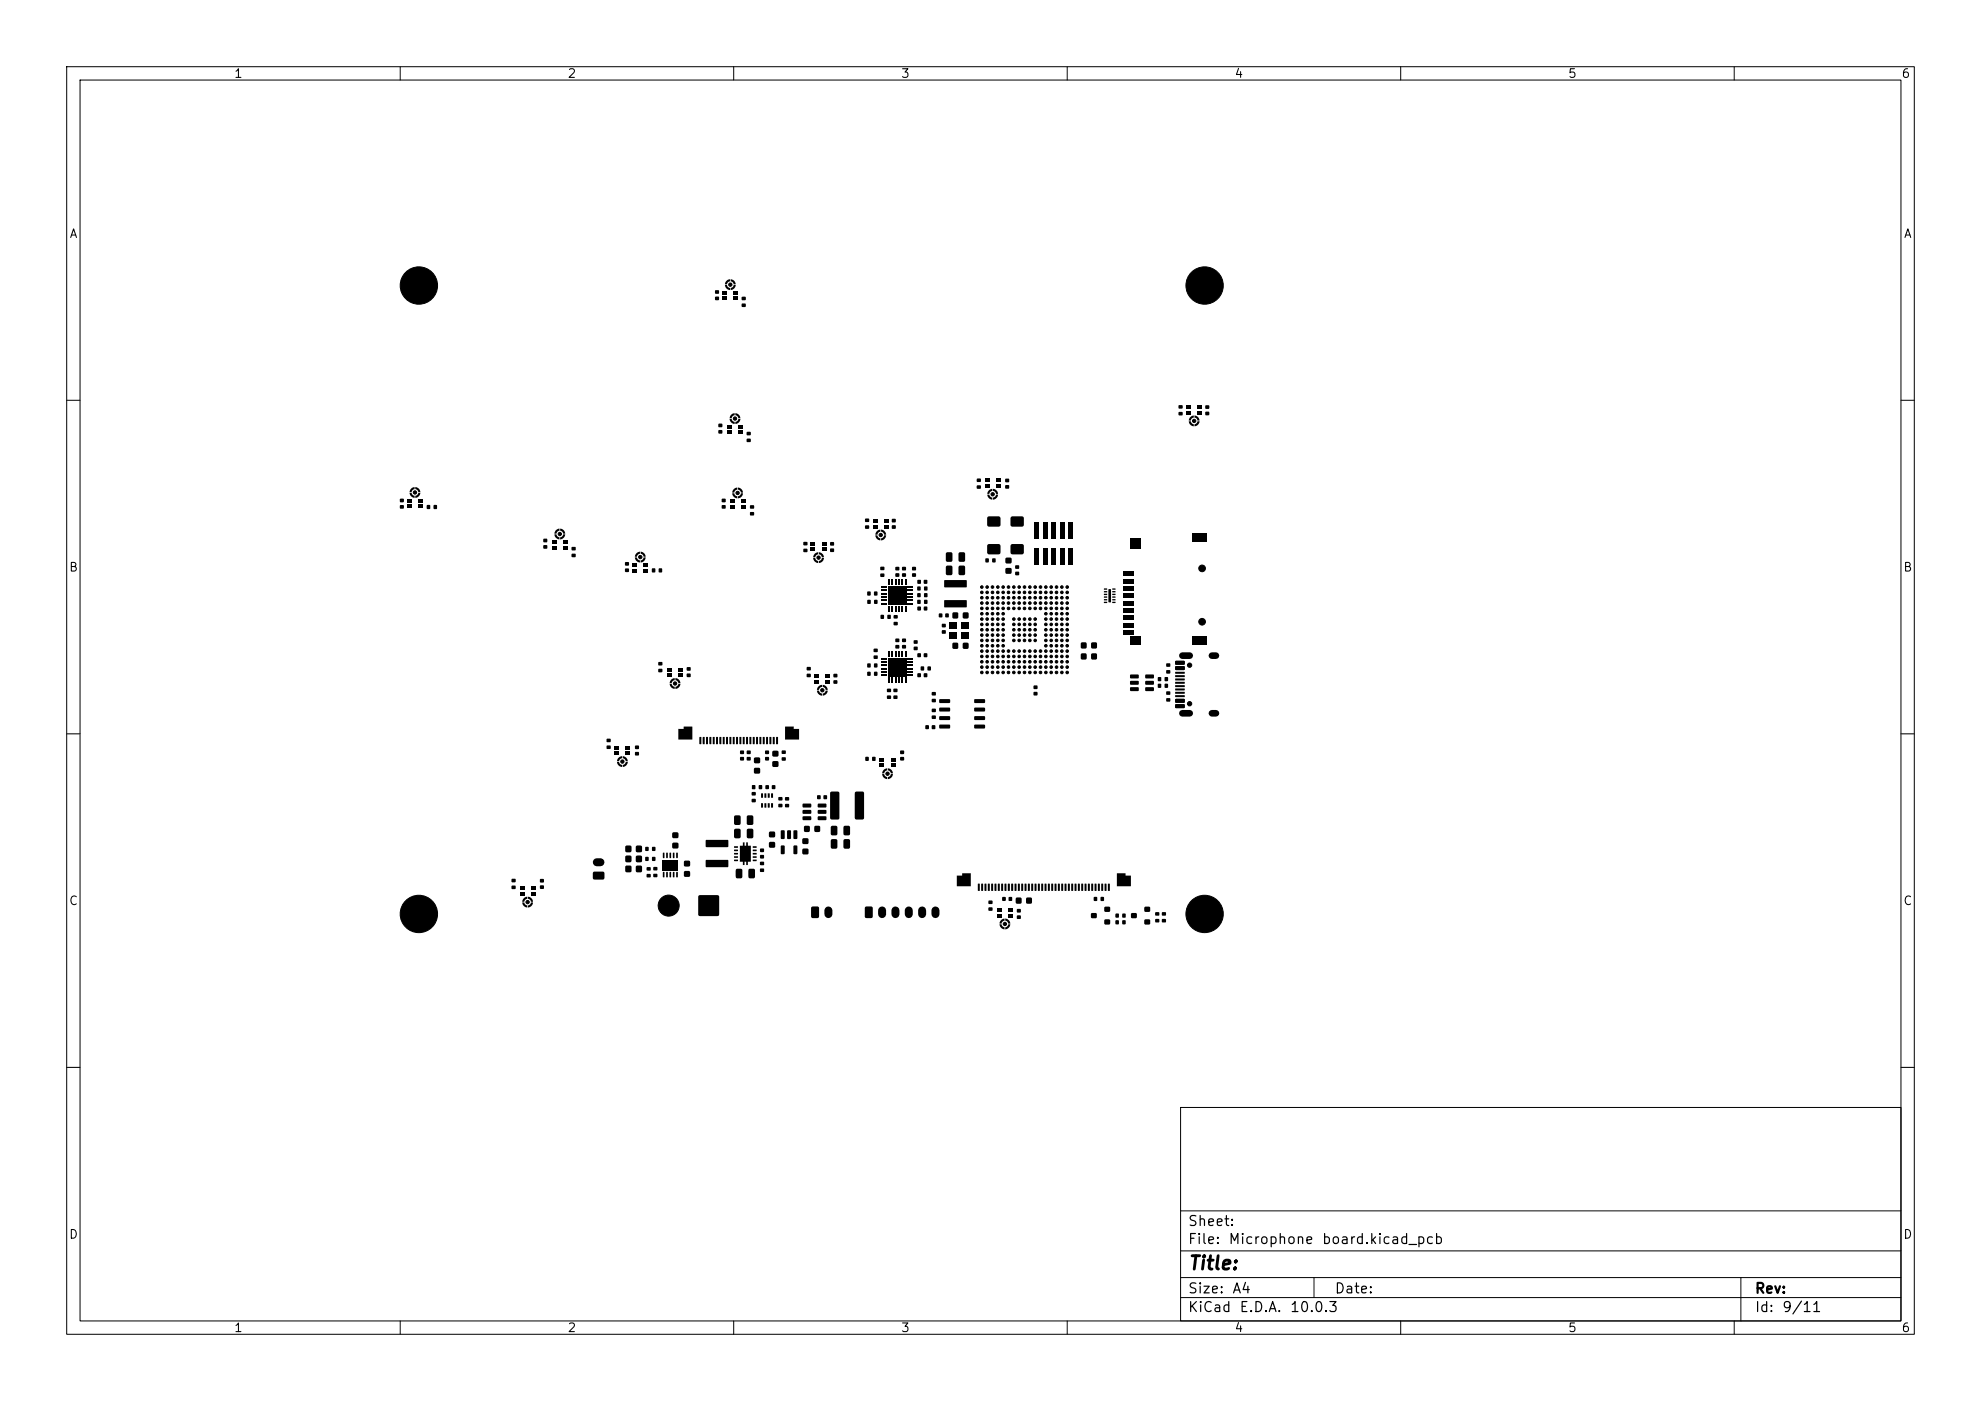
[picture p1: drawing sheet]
<svg xmlns="http://www.w3.org/2000/svg" width="297mm" height="210mm" viewBox="0 0 297 210" stroke-linecap="round" stroke-linejoin="round" font-family="sans-serif">
<defs><g id="words">
<text font-size="2" x="178" y="190.8">Title:</text>
<g font-size="1.5">
<text x="178" y="184.2">Sheet:</text>
<text x="178" y="186.9">File:</text>
<text x="184.1" y="186.9">Microphone</text>
<text x="198.1" y="186.9">board.kicad_pcb</text>
<text x="178" y="197.1">KiCad</text>
<text x="178" y="194.3">Size:</text>
<text x="184.7" y="194.3">A4</text>
<text x="185.7" y="197.1">E.D.A.</text>
<text x="193.3" y="197.1">10.0.3</text>
<text x="200" y="194.3">Date:</text>
<text x="263" y="194.3">Rev:</text>
<text x="263" y="197.1">Id:</text>
<text x="267.1" y="197.1">9/11</text>
</g>
<g font-size="1.3">
<text x="35" y="12">1</text>
<text x="85" y="12">2</text>
<text x="135" y="12">3</text>
<text x="185" y="12">4</text>
<text x="235" y="12">5</text>
<text x="285" y="12">6</text>
<text x="10.3" y="36">A</text>
<text x="285.4" y="36">A</text>
<text x="10.3" y="86">B</text>
<text x="285.3" y="86">B</text>
<text x="10.3" y="136">C</text>
<text x="285.3" y="136">C</text>
<text x="10.3" y="186">D</text>
<text x="285.3" y="186">D</text>
<text x="35" y="200">1</text>
<text x="85" y="200">2</text>
<text x="135" y="200">3</text>
<text x="185" y="200">4</text>
<text x="235" y="200">5</text>
<text x="285" y="200">6</text>
</g>
</g></defs>
<g fill="none" stroke="#000" stroke-width=".15">
<path d="M10 10h277v190h-277zM12 12h273v186h-273zM60 10v2M110 10v2M160 10v2M210 10v2M260 10v2M10 60h2M285 60h2M10 110h2M285 110h2M10 160h2"/>
<path d="M177 166h108v32h-108zM285 160h2M60 198v2M110 198v2M160 198v2M177 194.5h108M177 191.5h108M177 187.5h108M177 181.5h108M197 191.5v3M210 198v2M260 198v2"/>
<path d="M261 191.5v6.5"/>
</g>
<g fill="#000">
<path d="M107.2 44.5h.6v.5h-.6zM107.2 43.5h.6v.5h-.6zM108.3 43.7h.7v.5h-.7zM108.3 44.5h.7v.5h-.7zM108.9 42.1l.5-.2v.3l-.2 .1-.2 .3h-.3zM108.7 42.7h.3l.2 .3 .2 .2v.3a.81 .81 0 0 1-.7-.8zM109.5 41.9a.81 .81 0 0 1 .8 .7h-.3l-.2-.3-.3-.1zM110 44.5h.7v.5h-.7zM110 43.7h.7v.5h-.7zM109.5 43.2l.3-.2 .2-.3h.3a.81 .81 0 0 1-.8 .8zM111.2 44.5h.6v.5h-.6zM111.2 45.5h.6v.5h-.6z"/>
<path d="M60 75.7h.5v.5h-.5zM60 74.8h.5v.5h-.5zM61 74.8h.7v.5h-.7zM61 75.6h.7v.6h-.7zM61.6 73.2l.6-.2v.3l-.3 .1-.2 .4h-.3zM61.4 73.9h.3l.1 .3 .4 .1v.3a.81 .81 0 0 1-.8-.7zM62.3 73a.81 .81 0 0 1 .7 .8h-.3l-.2-.4-.2-.1zM62.7 75.6h.7v.6h-.7zM62.7 74.8h.7v.5h-.7zM62.3 74.3l.3-.1 .1-.3h.3a.81 .81 0 0 1-.7 .7zM64 75.7h.5v.6h-.5zM65 75.7h.5v.6h-.5z"/>
<path d="M83.4 79.5l.5-.3v.3l-.3 .2-.2 .3h-.3zM84 79.2a.81 .81 0 0 1 .7 .8h-.3l-.1-.3-.3-.2zM107.7 64.5h.6v.5h-.6zM107.7 63.5h.6v.5h-.6zM108.2 75.7h.6v.5h-.6zM108.2 74.8h.6v.5h-.6zM109 63.7h.7v.6h-.7zM109 64.6h.7v.5h-.7zM109.4 74.9h.7v.5h-.7zM109.4 75.7h.7v.5h-.7zM109.6 62.2l.5-.3v.3l-.2 .2-.2 .3h-.3zM110 73.3l.5-.2v.3l-.2 .1-.2 .3h-.3z"/>
<path d="M109.4 62.8h.3l.2 .3 .2 .1v.4a.81 .81 0 0 1-.7-.8zM110.2 61.9a.81 .81 0 0 1 .8 .8h-.3l-.2-.3-.3-.2zM109.8 73.9h.3l.2 .4 .2 .1v.3a.81 .81 0 0 1-.7-.8zM110.7 64.6h.7v.5h-.7zM110.7 63.7h.7v.6h-.7zM110.6 73.1a.81 .81 0 0 1 .8 .7h-.3l-.1-.2-.4-.2zM110.2 63.2l.3-.1 .2-.3h.3a.81 .81 0 0 1-.8 .8zM111.1 75.7h.7v.5h-.7zM111.1 74.9h.7v.5h-.7zM111.1 73.9h.3a.81 .81 0 0 1-.8 .8v-.3l.4-.2zM112 64.8h.5v.4h-.5zM112 65.8h.5v.4h-.5z"/>
<path d="M112.5 75.8h.5v.4h-.5zM112.5 76.8h.5v.4h-.5zM129.7 77.8h.6v.4h-.6zM129.7 78.8h.6v.4h-.6zM130.8 77.9h.8v.5h-.8zM130.8 78.7h.8v.5h-.8zM132.1 79.4a.81 .81 0 0 1 .8 .7h-.4l-.1-.2-.3-.2zM132.5 78.7h.7v.5h-.7zM132.5 77.9h.7v.5h-.7zM133.7 77.8h.6v.5h-.6zM133.7 78.8h.6v.4h-.6zM146.5 71.8h.5v.4h-.5z"/>
<path d="M146.5 72.8h.5v.4h-.5zM148.3 73.5l.5-.2v.3l-.3 .1-.2 .3h-.3zM147.6 71.8h.8v.5h-.8zM147.6 72.6h.8v.5h-.8zM148 74.1h.3l.2 .4 .3 .1v.3a.81 .81 0 0 1-.8-.8zM148.9 73.3a.81 .81 0 0 1 .7 .7h-.3l-.1-.3-.3-.1zM148.9 74.6l.3-.1 .1-.4h.3a.81 .81 0 0 1-.7 .8zM148 77.5l.3-.1h1.6l.1 .3v1.1l-.3 .2-1.6-.1-.1-.2zM149.3 72.6h.7v.5h-.7zM149.3 71.8h.7v.5h-.7zM150.7 71.8h.6v.5h-.6zM150.7 72.7h.6v.5h-.6z"/>
<path d="M151.5 77.5l.3-.1h1.6l.1 .3v1.1l-.3 .2-1.6-.1-.1-.2zM155.1 78.3h.7v2.4h-.7zM156.3 78.3h.8v2.4h-.8zM157.6 78.3h.7v2.4h-.7zM158.9 78.3h.7v2.4h-.7zM160.1 78.3h.8v2.4h-.8zM176.7 60.8h.6v.4h-.6zM176.7 61.8h.6v.4h-.6zM178.5 62.5l.5-.2v.3l-.3 .2-.2 .2h-.3zM177.8 60.8h.8v.5h-.8zM177.8 61.6h.8v.5h-.8zM178.2 63.1h.3l.2 .4 .3 .1v.3a.81 .81 0 0 1-.8-.8z"/>
<path d="M179.1 62.3a.81 .81 0 0 1 .7 .7h-.3l-.1-.2-.3-.2zM179.1 63.6l.3-.2 .1-.3h.3a.81 .81 0 0 1-.7 .8zM179.5 61.6h.7v.5h-.7zM179.5 60.8h.7v.5h-.7zM180.7 60.8h.6v.5h-.6zM180.7 61.7h.6v.5h-.6zM81.5 81.7h.5v.5h-.5zM81.5 80.8h.5v.5h-.5zM82.7 81h.8v.6h-.8zM82.7 81.9h.8v.5h-.8zM83.1 80.1h.3l.2 .3 .3 .1v.4a.81 .81 0 0 1-.8-.8zM84.4 81.9h.7v.5h-.7z"/>
<path d="M84.4 81h.7v.6h-.7zM84 80.5l.3-.1 .1-.3h.3a.81 .81 0 0 1-.7 .8zM85.7 82h.6v.5h-.6zM85.7 83h.6v.5h-.6zM93.7 85.2h.6v.5h-.6zM93.7 84.3h.6v.5h-.6zM94.8 84.5h.7v.5h-.7zM94.8 85.3h.7v.5h-.7zM95.4 82.9l.5-.2v.3l-.2 .1-.2 .4h-.3zM95.2 83.6h.3l.1 .2 .3 .2v.3a.81 .81 0 0 1-.7-.7zM96 82.7a.81 .81 0 0 1 .8 .8h-.3l-.2-.4-.3-.1zM96.5 85.3h.7v.5h-.7z"/>
<path d="M96.5 84.5h.7v.5h-.7zM96 84l.4-.2 .1-.2h.3a.81 .81 0 0 1-.8 .7zM97.8 85.2h.4v.6h-.4zM98.8 85.2h.4v.6h-.4zM98.7 99.3h.6v.4h-.6zM103 100h.5v.5h-.5zM120.5 81.3h.5v.4h-.5zM120.5 82.3h.5v.4h-.5zM122.1 83l.6-.2v.3l-.4 .2-.1 .2h-.3zM121.5 81.3h.7v.5h-.7zM121.5 82.1h.7v.5h-.7zM121.9 83.6h.3l.2 .4 .3 .1v.3a.81 .81 0 0 1-.8-.8z"/>
<path d="M122.8 82.8a.81 .81 0 0 1 .7 .7h-.3l-.1-.3-.3-.1zM123.2 83.6h.3a.81 .81 0 0 1-.7 .8v-.3l.3-.1zM123.2 82.1h.7v.5h-.7zM123.2 81.3h.7v.5h-.7zM124.5 81.3h.5v.5h-.5zM124.5 82.2h.5v.5h-.5zM130 88.7h.5v.5h-.5zM130 99.5h.5v.5h-.5zM130.1 89.9h.4v.6h-.4zM131.1 88.7h.4v.5h-.4zM131.1 99.5h.4v.5h-.4zM131.1 89.9h.4v.6h-.4z"/>
<path d="M131.5 79.6l.5-.2v.3l-.3 .1-.2 .3h-.3zM131 97.3h.6v.4h-.6zM131 98.3h.6v.4h-.6zM131.2 80.2h.3l.2 .3 .3 .2v.3a.81 .81 0 0 1-.8-.8zM132 92.2h.5v.5h-.5zM132.2 87.9h.8v.2h-.8zM132.2 88.4h.8v.2h-.8zM132.2 88.9h.8v.2h-.8zM132.2 89.4h.8v.2h-.8zM132.2 89.9h.8v.2h-.8zM132.2 90.4h.8v.2h-.8zM132.2 98.6h.8v.3h-.8z"/>
<path d="M132.2 99.1h.8v.3h-.8zM132.2 99.6h.8v.3h-.8zM132 85h.6v.4h-.6zM132 86h.6v.5h-.6zM132.1 80.7l.3-.2 .1-.3h.4a.81 .81 0 0 1-.8 .8zM133.1 92.2h.4v.5h-.4zM133.1 87.9h2.8v2.7h-2.8zM133.1 98.6h2.8v2.8h-2.8zM133.2 86.9h.2v.8h-.2zM133.2 90.8h.2v.8h-.2zM133.2 97.6h.2v.8h-.2zM133.7 86.9h.2v.8h-.2z"/>
<path d="M133.7 90.8h.2v.8h-.2zM133.7 97.6h.2v.8h-.2zM134 93.2h.6v.5h-.6zM134 92.2h.6v.5h-.6zM134.2 86.9h.2v.8h-.2zM134.2 90.8h.2v.8h-.2zM134.2 97.6h.2v.8h-.2zM134.3 86h.5v.4h-.5zM134.3 85h.5v.5h-.5zM134.3 96.7h.5v.5h-.5zM134.3 95.7h.5v.5h-.5zM134.7 86.9h.2v.8h-.2z"/>
<path d="M134.7 90.8h.2v.8h-.2zM134.7 97.6h.2v.8h-.2zM135.2 86.9h.2v.8h-.2zM135.2 90.8h.2v.8h-.2zM135.2 97.6h.2v.8h-.2zM135.3 96.7h.5v.5h-.5zM135.3 95.7h.5v.5h-.5zM135.3 86h.5v.4h-.5zM135.3 85h.5v.5h-.5zM135.7 86.9h.2v.8h-.2zM135.7 90.8h.2v.8h-.2zM135.7 97.6h.2v.8h-.2z"/>
<path d="M136.1 90.4h.8v.2h-.8zM136.1 89.9h.8v.2h-.8zM136.1 89.4h.8v.2h-.8zM136.1 88.9h.8v.2h-.8zM136.1 88.4h.8v.2h-.8zM136.1 87.9h.8v.2h-.8zM136.1 99.6h.8v.3h-.8zM136.1 99.1h.8v.3h-.8zM136.1 98.6h.8v.3h-.8zM136.8 86h.5v.4h-.5zM136.8 85h.5v.5h-.5zM137 97h.6v.4h-.6z"/>
<path d="M137 96h.6v.5h-.6zM137.5 87.9h.5v.6h-.5zM137.5 88.9h.5v.6h-.5zM137.5 89.9h.5v.6h-.5zM137.6 90.9h.4v.6h-.4zM137.6 97.9h.4v.6h-.4zM137.6 86.9h.4v.6h-.4zM138.5 90.9h.5v.6h-.5zM138.5 97.9h.5v.6h-.5zM138.5 86.9h.5v.6h-.5zM138.6 87.9h.4v.6h-.4zM138.6 88.9h.4v.6h-.4z"/>
<path d="M138.6 89.9h.4v.6h-.4zM140.8 92h.5v.5h-.5zM141.6 90h3.3v1h-3.3zM141.6 87h3.3v1h-3.3zM141.2 93.5h.6v.5h-.6zM141.2 94.5h.6v.5h-.6zM141.9 84.8h.6l.3 .1v1.1l-.2 .2h-.6l-.2-.1zM141.9 82.8h.6l.3 .1v1.1l-.2 .2h-.6l-.2-.1zM141.7 92h.5v.5h-.5zM142.4 94.7h1v1h-1zM142.4 93.3h1v.9h-1zM142.8 91.8h.8v.9h-.8z"/>
<path d="M142.8 96.4h.8v.8h-.8zM143.8 84.8h.6l.3 .1v1.1l-.2 .2h-.6l-.2-.1zM143.8 82.8h.6l.3 .1v1.1l-.2 .2h-.6l-.2-.1zM144.4 91.8h.8v.9h-.8zM144.4 96.4h.8v.8h-.8zM144.2 94.7h1.1v1h-1.1zM144.2 93.3h1.1v.9h-1.1zM147.8 83.7h.4v.6h-.4zM148.8 83.7h.4v.6h-.4zM148 81.7l.3-.2 1.6 .1 .1 .2v1.2l-.3 .1h-1.6l-.1-.3zM150.8 85.2h.8v.8h-.8zM150.8 83.6h.8v.8h-.8z"/>
<path d="M151.5 81.7l.3-.2 1.6 .1 .1 .2v1.2l-.3 .1h-1.6l-.1-.3zM152.2 85.7h.6v.5h-.6zM152.2 84.8h.6v.4h-.6zM155.1 82.2h.7v2.4h-.7zM156.3 82.2h.8v2.4h-.8zM157.6 82.2h.7v2.4h-.7zM158.9 82.2h.7v2.4h-.7zM160.1 82.2h.8v2.4h-.8zM162.1 98h.8v.8h-.8zM162.1 96.3h.8v.9h-.8zM163.6 98h.8v.8h-.8zM163.6 96.3h.8v.9h-.8z"/>
<path d="M165.5 88.2h.5v.2h-.5zM165.5 88.6h.5v.2h-.5zM165.5 89h.5v.2h-.5zM165.5 89.4h.5v.2h-.5zM165.5 89.8h.5v.2h-.5zM165.5 90.2h.5v.2h-.5zM166.2 88.3h.3l.1 .1v1.8l-.1 .1-.3-.1zM166.8 90.2h.4v.2h-.4zM166.8 89.8h.4v.2h-.4zM166.8 89.4h.4v.2h-.4zM166.8 89h.4v.2h-.4zM166.8 88.6h.4v.2h-.4z"/>
<path d="M166.8 88.2h.4v.2h-.4zM168.4 85.7h1.6v.7h-1.6zM168.4 86.8h1.6v.7h-1.6zM168.4 87.9h1.6v.7h-1.6zM168.4 89h1.6v.7h-1.6zM168.4 90.1h1.6v.7h-1.6zM168.4 91.2h1.6v.7h-1.6zM168.4 92.3h1.6v.7h-1.6zM168.4 93.4h1.6v.7h-1.6zM168.4 94.5h1.6v.7h-1.6zM169.5 95.4h1.5v1.2h-1.5zM169.5 80.6h1.5v1.6h-1.5z"/>
<path d="M174.9 99.5h.5v.4h-.5zM176.2 99.1h1.3l.1 .5-.1 .1-1.2-.1-.1-.1zM178.7 95.4h2.2v1.2h-2.2zM178.7 79.9h2.2v1.2h-2.2zM91 111.8h.5v.4h-.5zM91 110.8h.5v.4h-.5zM92.7 113.6l.6-.3v.4l-.4 .1-.1 .3h-.3zM92.1 111.8h.7v.5h-.7zM92.1 112.6h.7v.6h-.7zM92.5 114.2h.3l.1 .3 .4 .2v.3a.81 .81 0 0 1-.8-.8zM93.4 113.3a.81 .81 0 0 1 .7 .8h-.3l-.2-.3-.2-.1zM93.4 114.7l.3-.2 .1-.3h.3a.81 .81 0 0 1-.7 .8z"/>
<path d="M93.8 112.6h.7v.6h-.7zM93.8 111.8h.7v.5h-.7zM95.2 111.8h.6v.5h-.6zM95.2 112.7h.6v.5h-.6zM98.7 100.3h.6v.4h-.6zM100.6 101.9l.6-.3v.4l-.3 .1-.2 .3h-.3zM100 100.1h.7v.5h-.7zM100 100.9h.7v.6h-.7zM100.4 102.5h.3l.1 .3 .4 .2v.3a.81 .81 0 0 1-.8-.8zM101.3 101.6a.81 .81 0 0 1 .7 .8h-.3l-.2-.3-.2-.1zM101.7 109.3h.8v-.4h1.3v2h-2.1zM101.3 103l.3-.2 .1-.3h.3a.81 .81 0 0 1-.7 .8z"/>
<path d="M101.7 100.9h.7v.6h-.7zM101.7 100.1h.7v.5h-.7zM103 101h.5v.5h-.5zM104.9 110.5h.2v1.1l-.2-.1zM105.4 110.5h.2v1.1l-.2-.1zM105.9 110.5h.2v1.1l-.2-.1zM106.4 110.5h.2v1.1l-.2-.1zM106.9 110.5h.2v1.1l-.2-.1zM107.4 110.5h.2v1.1l-.2-.1zM107.9 110.5h.2v1.1l-.2-.1zM108.4 110.5h.2v1.1l-.2-.1zM108.9 110.5h.2v1.1l-.2-.1z"/>
<path d="M109.4 110.5h.2v1.1l-.2-.1zM109.9 110.5h.2v1.1l-.2-.1zM110.4 110.5h.2v1.1l-.2-.1zM110.9 110.5h.2v1.1l-.2-.1zM111 112.5h.5v.5h-.5zM111 113.5h.5v.5h-.5zM111.4 110.5h.2v1.1l-.2-.1zM111.9 110.5h.2v1.1l-.2-.1zM112 112.5h.5v.5h-.5zM112 113.5h.5v.5h-.5zM112.4 110.5h.2v1.1l-.2-.1zM112.9 110.5h.2v1.1l-.2-.1z"/>
<path d="M112.7 118.7h.6v.5h-.6zM112.7 119.8h.6v.4h-.6zM112.8 117.7h.4v.6h-.4zM113.4 110.5h.2v1.1l-.2-.1zM113.1 113.6h.8v.8h-.8zM113.1 115.1h.8v.8h-.8zM113.9 110.5h.2v1.1l-.2-.1zM113.8 117.7h.4v.6h-.4zM114.1 118.9h.3v.7h-.3zM114.4 110.5h.2v1.1l-.2-.1zM114.8 117.7h.5v.6h-.5zM114.6 118.9h.3v.7h-.3z"/>
<path d="M114.9 110.5h.2v1.1l-.2-.1zM114.7 112.5h.6v.5h-.6zM114.7 113.5h.6v.5h-.6zM115.1 118.9h.3v.7h-.3zM115.4 110.5h.2v1.1l-.2-.1zM115.7 117.7h.5v.6h-.5zM115.6 118.9h.3v.7h-.3zM115.9 110.5h.2v1.1l-.2-.1zM115.8 112.6h.9v.8h-.9zM115.8 114.1h.9v.8h-.9zM116.4 110.5h.2v1.1l-.2-.1zM116.7 119.5h.6v.5h-.6z"/>
<path d="M117.2 113.5h.6v.5h-.6zM117.2 112.5h.6v.5h-.6zM117.7 108.9h1.3v.4h.8v1.6h-2.1zM121 101h.5v.5h-.5zM121 100h.5v.5h-.5zM122.7 102.9l.5-.2v.3l-.2 .1-.2 .3h-.3zM122.1 101.1h.7v.6h-.7zM122.1 102h.7v.5h-.7zM122.5 119.2h.5v.6h-.5zM122.5 103.5h.3l.2 .3 .2 .2v.3a.81 .81 0 0 1-.7-.8zM123.3 102.7a.81 .81 0 0 1 .8 .7h-.3l-.2-.3-.3-.1zM123.5 119.2h.5v.6h-.5z"/>
<path d="M123.3 104l.3-.2 .2-.3h.3a.81 .81 0 0 1-.8 .8zM124.5 118.7h1.1l.2 .1v3.8l-.1 .2-1 .1-.2-.2zM123.8 102h.7v.5h-.7zM123.8 101.1h.7v.6h-.7zM125 101h.5v.5h-.5zM125 102h.5v.5h-.5zM128.2 118.7h1.1l.2 .1v3.8l-.1 .2-1 .1-.2-.2zM130 100.7h.5v.6h-.5zM129.8 113.5h.4v.5h-.4zM131.1 100.7h.4v.6h-.4zM130.8 113.5h.4v.5h-.4zM132.2 100.1h.8v.3h-.8z"/>
<path d="M132.2 100.6h.8v.3h-.8zM132.2 101.1h.8v.3h-.8zM132.5 115.4l.5-.2v.3l-.3 .1-.1 .3h-.3zM131.9 113.6h.7v.6h-.7zM131.9 114.5h.7v.5h-.7zM132.3 116h.3l.1 .4 .3 .1v.3a.81 .81 0 0 1-.7-.8zM133 104.3h.6v.4h-.6zM133 103.3h.6v.4h-.6zM133.2 101.6h.2v.8h-.2zM133.1 115.2a.81 .81 0 0 1 .8 .7h-.3l-.2-.3-.3-.1zM133.7 101.6h.2v.8h-.2zM133.1 116.5l.3-.2 .2-.3h.3a.81 .81 0 0 1-.8 .8z"/>
<path d="M134 104.3h.5v.4h-.5zM134 103.3h.5v.4h-.5zM134.2 101.6h.2v.8h-.2zM133.5 114.5h.8v.5h-.8zM133.5 113.6h.8v.6h-.8zM134.7 101.6h.2v.8h-.2zM135 113.5h.5v.5h-.5zM135 112.5h.5v.5h-.5zM135.2 101.6h.2v.8h-.2zM135.7 101.6h.2v.8h-.2zM136.1 101.1h.8v.3h-.8zM136.1 100.6h.8v.3h-.8z"/>
<path d="M136.1 100.1h.8v.3h-.8zM137.6 100.9h.4v.6h-.4zM138.1 99.9h.4v.6h-.4zM138.5 100.9h.5v.6h-.5zM139.1 99.9h.4v.6h-.4zM138.8 108.7h.4v.6h-.4zM139.7 107.3h.6v.4h-.6zM139.7 106.3h.6v.4h-.6zM139.7 103.8h.6v.4h-.6zM139.7 104.8h.6v.4h-.6zM139.7 108.7h.5v.6h-.5zM140.8 104.8h1.6v.5l-.1 .1h-1.4l-.1-.2z"/>
<path d="M140.8 106.1h1.6v.5l-.1 .1-1.4-.1-.1-.1zM140.8 107.4h1.6v.4l-.1 .1h-1.4l-.1-.1zM140.8 108.7l1.6-.1v.5l-.1 .1h-1.4l-.1-.1zM146.1 108.7l1.5-.1 .1 .5-.2 .1h-1.4l-.1-.1zM146.1 107.4h1.5l.1 .4-.2 .1h-1.4l-.1-.1zM146.1 106.1h1.5l.1 .5-.2 .1-1.4-.1-.1-.1zM146.1 104.8h1.5l.1 .5-.2 .1h-1.4l-.1-.2zM155 102.8h.5v.5h-.5zM155 103.7h.5v.5h-.5zM169.5 101.1h1.1l.1 .5-.1 .1h-1.1l-.1-.1zM169.5 102.1h1.1l.1 .5-.1 .1-1.1-.1-.1-.1zM169.5 103h1.1l.1 .5-.1 .1h-1.1l-.1-.1z"/>
<path d="M171.7 103h1.2l.1 .5-.1 .1h-1.1l-.1-.1zM171.7 102.1h1.2l.1 .5-.1 .1-1.1-.1-.1-.1zM171.7 101.1h1.2l.1 .5-.1 .1h-1.1l-.1-.1zM173.6 102.5h.5v.6h-.5zM173.6 101.5h.5v.6h-.5zM174.9 100.5h.5v.4h-.5zM174.6 102.5h.5v.6h-.5zM174.6 101.5h.5v.6h-.5zM174.9 103.7h.5v.4h-.5zM174.9 104.7h.5v.4h-.5zM176.2 103.7h1.4v.2l-1.3 .1zM176.2 102.7h1.4v.2l-1.3 .1z"/>
<path d="M176.2 102.2h1.4v.2l-1.3 .1zM176.2 101.2h1.4v.2l-1.3 .1zM176.2 100.7h1.4v.2l-1.3 .1zM176.2 101.7h1.4v.2l-1.3 .1zM176.2 103.2h1.4v.2l-1.3 .1zM176.2 104.2h1.4v.2l-1.3 .1zM176.2 105.6h1.3l.1 .5-.1 .1-1.2-.1-.1-.1zM176.2 104.8h1.3l.1 .5-.1 .1-1.2-.1-.1-.1zM176.2 99.9h1.3l.1 .5-.1 .1-1.2-.1-.1-.1zM76.7 132.8h.6v.4h-.6zM76.7 131.8h.6v.4h-.6zM78.5 134.7l.6-.3v.3l-.3 .2-.2 .3h-.3z"/>
<path d="M77.9 132.9h.7v.5h-.7zM77.9 133.7h.7v.5h-.7zM78.3 135.3h.3l.2 .3 .3 .1v.3a.81 .81 0 0 1-.8-.7zM79.2 134.4a.81 .81 0 0 1 .7 .8h-.3l-.1-.3-.3-.2zM79.2 135.7l.3-.1 .1-.3h.3a.81 .81 0 0 1-.7 .7zM79.6 133.7h.7v.5h-.7zM79.6 132.9h.7v.5h-.7zM81 132.7h.5v.5h-.5zM81 131.8h.5v.5h-.5zM88.9 130.7h1.6l.1 .2v.8l-.2 .2-1.4-.1-.1-.2zM93.8 126.8h.8v.9h-.8zM93.8 129.8h.8v.9h-.8z"/>
<path d="M93.8 128.3h.8v.9h-.8zM95.4 126.8h.8v.9h-.8zM95.4 129.8h.8v.9h-.8zM95.4 128.3h.8v.9h-.8zM96.8 127h.4v.5h-.4zM96.8 128.5h.4v.5h-.4zM97 130h.5v.5h-.5zM97 131h.5v.5h-.5zM97.8 127h.4v.5h-.4zM97.8 128.5h.4v.5h-.4zM98 131h.5v.5h-.5zM98 130h.5v.4h-.5z"/>
<path d="M99.3 128.9h2.4v1.6h-2.4zM99.4 127.8l.2 .1v.7h-.2zM99.4 130.7h.2v.8h-.2zM99.9 127.8l.2 .1v.7h-.2zM99.9 130.7h.2v.8h-.2zM100.4 127.8l.2 .1v.7h-.2zM100.4 130.7h.2v.8h-.2zM100.8 126.4h.9v.7h-.9zM100.8 124.8h.9v.8h-.9zM100.9 127.8l.2 .1v.7h-.2zM100.9 130.7h.2v.8h-.2zM101.4 127.8l.2 .1v.7h-.2z"/>
<path d="M101.4 130.7h.2v.8h-.2zM102.6 130.6h.8v.8h-.8zM102.6 129.1h.8v.7h-.8zM104.7 134.2h3.1v3.1h-3.1zM105.8 125.9h3.3l.1 1-3.3 .1zM105.8 128.9h3.3l.1 1-3.3 .1zM110.1 122.3l.7-.1 .2 .2v1l-.1 .2-.6 .1-.2-.2zM110.1 124.3l.7-.1 .2 .2v1l-.1 .2-.6 .1-.2-.2zM110.1 126.9h.5v.2h-.5zM110.1 127.4h.5v.2h-.5zM110.1 127.9h.5v.2h-.5zM110.1 128.4h.5v.2h-.5z"/>
<path d="M110.1 128.9h.5v.2h-.5zM110.4 130.3l.6-.1 .3 .2v1l-.2 .2-.6 .1-.2-.2zM111.4 126.3h.2v.5h.3v-.5h.2v.5h.5v2.4h-.5v.5h-.2v-.5h-.3v.5h-.2v-.5h-.5v-2.4h.5zM112 122.3l.7-.1 .2 .2v1l-.1 .2-.6 .1-.2-.2zM112 124.3l.7-.1 .2 .2v1l-.1 .2-.6 .1-.2-.2zM112.3 130.3l.6-.1 .3 .2v1l-.2 .2-.6 .1-.2-.2zM112.9 128.9h.5v.2h-.5zM112.9 128.4h.5v.2h-.5zM112.9 127.9h.5v.2h-.5zM112.9 127.4h.5v.2h-.5zM112.9 126.9h.5v.2h-.5zM114 130.2h.5v.5h-.5z"/>
<path d="M114 129.2h.5v.5h-.5zM114 128.2h.5v.5h-.5zM114 127.2h.5v.5h-.5zM114.1 120.4h.3v.7l-.3-.1zM114.6 120.4h.3v.7l-.3-.1zM115.1 120.4h.3v.7l-.3-.1zM115.6 120.4h.3v.7l-.3-.1zM115.3 124.7h.9v.8h-.9zM115.3 126.3h.9v.7h-.9zM116.7 120.5h.6v.5h-.6zM117.1 124.5h.4h.1l.1 1.1-.1 .2-.5-.1zM117.1 126.8l.4-.1 .1 .1 .1 1.1-.1 .1h-.5z"/>
<path d="M117.7 120.5h.6v.5h-.6zM117.7 119.5h.6v.5h-.6zM118 124.5h.5h.1v1.1l-.1 .2-.5-.1zM119 124.5h.4h.1v1.1v.2l-.5-.1zM119 126.8l.4-.1 .1 .1v1.1v.1h-.5zM120.4 120.5h1.1l.1 .5-.1 .1-1.1-.1-.1-.1zM120.4 121.4h1.1l.1 .5-.1 .1h-1.1l-.1-.1zM120.4 122.4h1.1l.1 .5-.1 .1-1.1-.1-.1-.1zM120.3 127.3h.9v.7h-.9zM120.3 125.7h.9v.8h-.9zM120.6 123.8h.8v.9h-.8zM121.7 135.9h.8l.3 .1v1.4l-.2 .2h-.8l-.2-.1z"/>
<path d="M122.1 123.8h.8v.9h-.8zM122.6 122.4h1.2l.1 .5-.1 .1-1.1-.1-.1-.1zM122.6 121.4h1.2l.1 .5-.1 .1h-1.1l-.1-.1zM122.6 120.5h1.2l.1 .5-.1 .1-1.1-.1-.1-.1zM124.6 125.8h.7l.2 .1v1.1l-.1 .2h-.6l-.2-.1zM124.6 123.8h.7l.2 .1v1.1l-.1 .2h-.6l-.2-.1zM126.5 125.8h.7l.2 .1v1.1l-.1 .2h-.6l-.2-.1zM126.5 123.8h.7l.2 .1v1.1l-.1 .2h-.6l-.2-.1zM129.7 135.9h.9l.2 .1v1.4l-.1 .2h-.8l-.2-.1zM143.4 131.3h.9v-.4h1.2v2h-2.1zM146.6 132.5h.3v1h-.3zM147.1 132.5h.3v1h-.3z"/>
<path d="M147.6 132.5h.3v1h-.3zM148.2 136h.6v.5h-.6zM148.2 135h.6v.5h-.6zM148.1 132.5h.3v1h-.3zM148.6 132.5h.3v1h-.3zM149.1 132.5h.3v1h-.3zM150.1 137.9l.5-.2v.3l-.3 .2-.1 .3h-.4zM149.6 132.5h.3v1h-.3zM149.5 136.2h.7v.5h-.7zM149.5 137h.7v.5h-.7zM150.3 134.5h.5v.5h-.5zM150.1 132.5h.3v1h-.3z"/>
<path d="M149.8 138.6h.4l.1 .2 .3 .2v.3a.81 .81 0 0 1-.8-.7zM150.7 137.7a.81 .81 0 0 1 .8 .8h-.3l-.2-.3-.3-.2zM150.6 132.5h.3v1h-.3zM151.2 134.5h.5v.5h-.5zM151.1 132.5h.3v1h-.3zM151.2 138.6h.3a.81 .81 0 0 1-.8 .7v-.3l.3-.2zM151.1 137h.8v.5h-.8zM151.1 136.2h.8v.5h-.8zM151.6 132.5h.3v1h-.3zM152.3 134.6h.8v.8h-.8zM152.1 132.5h.3v1h-.3zM152.6 132.5h.3v1h-.3z"/>
<path d="M152.5 136.3h.5v.5h-.5zM152.5 137.2h.5v.5h-.5zM153.1 132.5h.3v1h-.3zM153.9 134.6h.8v.8h-.8zM153.6 132.5h.3v1h-.3zM154.1 132.5h.3v1h-.3zM154.6 132.5h.3v1h-.3zM155.1 132.5h.3v1h-.3zM155.6 132.5h.3v1h-.3zM156.1 132.5h.3v1h-.3zM156.6 132.5h.3v1h-.3zM157.1 132.5h.3v1h-.3z"/>
<path d="M157.6 132.5h.3v1h-.3zM158.1 132.5h.3v1h-.3zM158.6 132.5h.3v1h-.3zM159.1 132.5h.3v1h-.3zM159.6 132.5h.3v1h-.3zM160.1 132.5h.3v1h-.3zM160.6 132.5h.3v1h-.3zM161.1 132.5h.3v1h-.3zM161.6 132.5h.3v1h-.3zM162.1 132.5h.3v1h-.3zM162.6 132.5h.3v1h-.3zM163.1 132.5h.3v1h-.3z"/>
<path d="M163.6 132.5h.3v1h-.3zM164 134.5h.5v.5h-.5zM164.1 132.5h.3v1h-.3zM163.6 136.9h.8v.7h-.8zM164.6 132.5h.3v1h-.3zM165 134.5h.5v.5h-.5zM165.1 132.5h.3v1h-.3zM165.6 132.5h.3v1h-.3zM166.1 132.5h.3v1h-.3zM165.6 137.9h.8v.6h-.8zM165.6 136h.8v.6h-.8zM167.4 130.9h1.3v.4h.8v1.6h-2.1z"/>
<path d="M167.3 137h.4v.5h-.4zM167.3 138h.4v.5h-.4zM168.3 137h.4v.5h-.4zM168.3 138h.4v.5h-.4zM169.6 136.9h.8v.7h-.8zM171.6 137.9h.8v.6h-.8zM171.6 136h.8v.6h-.8zM173.2 136.8h.6v.4h-.6zM173.2 137.8h.6v.4h-.6zM174.2 136.8h.6v.4h-.6zM174.2 137.8h.6v.4h-.6z"/>
</g>
<g fill="#000" stroke="#000" stroke-width=".15">
<circle cx="62.8" cy="42.8" r="2.8"/>
<circle cx="109.5" cy="42.7" r=".25"/>
<circle cx="180.6" cy="42.8" r="2.8"/>
<circle cx="62.2" cy="73.8" r=".25"/>
<circle cx="110.2" cy="62.7" r=".25"/>
<circle cx="110.6" cy="73.9" r=".25"/>
<circle cx="148.8" cy="74.1" r=".25"/>
<circle cx="179" cy="63.1" r=".25"/>
<circle cx="83.9" cy="80" r=".25"/>
<circle cx="96" cy="83.5" r=".25"/>
<circle cx="122.7" cy="83.6" r=".25"/>
<circle cx="132" cy="80.2" r=".25"/>
<circle cx="147.2" cy="96.8" r=".19"/>
<circle cx="147.2" cy="92.8" r=".19"/>
<circle cx="147.2" cy="88.8" r=".19"/>
<circle cx="147.2" cy="94.4" r=".19"/>
<circle cx="147.2" cy="90.4" r=".19"/>
<circle cx="147.2" cy="88" r=".19"/>
<circle cx="147.2" cy="98.4" r=".19"/>
<circle cx="147.2" cy="92" r=".19"/>
<circle cx="147.2" cy="96" r=".19"/>
<circle cx="147.2" cy="100" r=".19"/>
<circle cx="147.2" cy="93.6" r=".19"/>
<circle cx="147.2" cy="99.2" r=".19"/>
<circle cx="147.2" cy="89.6" r=".19"/>
<circle cx="147.2" cy="91.2" r=".19"/>
<circle cx="147.2" cy="95.2" r=".19"/>
<circle cx="147.2" cy="97.6" r=".2"/>
<circle cx="148" cy="92.8" r=".19"/>
<circle cx="148" cy="96.8" r=".19"/>
<circle cx="148" cy="88.8" r=".19"/>
<circle cx="148" cy="94.4" r=".19"/>
<circle cx="148" cy="90.4" r=".19"/>
<circle cx="148" cy="88" r=".2"/>
<circle cx="148" cy="92" r=".2"/>
<circle cx="148" cy="96" r=".2"/>
<circle cx="148" cy="98.4" r=".2"/>
<circle cx="148" cy="93.6" r=".2"/>
<circle cx="148" cy="89.6" r=".2"/>
<circle cx="148" cy="99.2" r=".2"/>
<circle cx="148" cy="91.2" r=".2"/>
<circle cx="148" cy="95.2" r=".2"/>
<circle cx="148" cy="97.6" r=".2"/>
<circle cx="148.8" cy="96.8" r=".19"/>
<circle cx="148.8" cy="92.8" r=".19"/>
<circle cx="148.8" cy="88.8" r=".19"/>
<circle cx="148.8" cy="94.4" r=".19"/>
<circle cx="148.8" cy="90.4" r=".19"/>
<circle cx="148.8" cy="88" r=".19"/>
<circle cx="148.8" cy="92" r=".19"/>
<circle cx="148.8" cy="96" r=".19"/>
<circle cx="148.8" cy="98.4" r=".19"/>
<circle cx="148.8" cy="100" r=".19"/>
<circle cx="148.8" cy="93.6" r=".19"/>
<circle cx="148.8" cy="89.6" r=".19"/>
<circle cx="148.8" cy="99.2" r=".19"/>
<circle cx="148.8" cy="91.2" r=".19"/>
<circle cx="148.8" cy="95.2" r=".19"/>
<circle cx="148.8" cy="97.6" r=".2"/>
<circle cx="149.6" cy="92.8" r=".19"/>
<circle cx="149.6" cy="96.8" r=".19"/>
<circle cx="149.6" cy="88.8" r=".19"/>
<circle cx="149.6" cy="94.4" r=".19"/>
<circle cx="149.6" cy="90.4" r=".19"/>
<circle cx="149.6" cy="96" r=".19"/>
<circle cx="149.6" cy="88" r=".19"/>
<circle cx="149.6" cy="92" r=".19"/>
<circle cx="149.6" cy="98.4" r=".19"/>
<circle cx="149.6" cy="100" r=".19"/>
<circle cx="149.6" cy="93.6" r=".19"/>
<circle cx="149.6" cy="89.6" r=".19"/>
<circle cx="149.6" cy="99.2" r=".19"/>
<circle cx="149.6" cy="95.2" r=".19"/>
<circle cx="149.6" cy="91.2" r=".19"/>
<circle cx="149.6" cy="97.6" r=".19"/>
<circle cx="150.4" cy="92.8" r=".19"/>
<circle cx="150.4" cy="96.8" r=".19"/>
<circle cx="150.4" cy="88.8" r=".19"/>
<circle cx="150.4" cy="94.4" r=".19"/>
<circle cx="150.4" cy="90.4" r=".19"/>
<circle cx="150.4" cy="88" r=".19"/>
<circle cx="150.4" cy="96" r=".19"/>
<circle cx="150.4" cy="92" r=".19"/>
<circle cx="150.4" cy="98.4" r=".19"/>
<circle cx="150.4" cy="93.6" r=".2"/>
<circle cx="150.4" cy="89.6" r=".2"/>
<circle cx="150.4" cy="99.2" r=".2"/>
<circle cx="150.4" cy="91.2" r=".2"/>
<circle cx="150.4" cy="95.2" r=".2"/>
<circle cx="150.4" cy="97.6" r=".2"/>
<circle cx="151.2" cy="88.8" r=".19"/>
<circle cx="151.2" cy="90.4" r=".19"/>
<circle cx="151.2" cy="88" r=".19"/>
<circle cx="151.2" cy="98.4" r=".19"/>
<circle cx="151.2" cy="100" r=".19"/>
<circle cx="151.2" cy="99.2" r=".19"/>
<circle cx="151.2" cy="89.6" r=".19"/>
<circle cx="151.2" cy="91.2" r=".19"/>
<circle cx="151.2" cy="97.6" r=".19"/>
<circle cx="152" cy="92.8" r=".19"/>
<circle cx="152" cy="88.8" r=".19"/>
<circle cx="152" cy="94.4" r=".19"/>
<circle cx="152" cy="90.4" r=".19"/>
<circle cx="152" cy="88" r=".19"/>
<circle cx="152" cy="96" r=".19"/>
<circle cx="152" cy="98.4" r=".19"/>
<circle cx="152" cy="93.6" r=".2"/>
<circle cx="152" cy="89.6" r=".2"/>
<circle cx="152" cy="99.2" r=".2"/>
<circle cx="152" cy="91.2" r=".2"/>
<circle cx="152" cy="95.2" r=".2"/>
<circle cx="152" cy="97.6" r=".2"/>
<circle cx="152.8" cy="92.8" r=".19"/>
<circle cx="152.8" cy="88.8" r=".19"/>
<circle cx="152.8" cy="94.4" r=".19"/>
<circle cx="152.8" cy="90.4" r=".19"/>
<circle cx="152.8" cy="88" r=".19"/>
<circle cx="152.8" cy="98.4" r=".19"/>
<circle cx="152.8" cy="96" r=".19"/>
<circle cx="152.8" cy="93.6" r=".2"/>
<circle cx="152.8" cy="99.2" r=".2"/>
<circle cx="152.8" cy="89.6" r=".2"/>
<circle cx="152.8" cy="91.2" r=".2"/>
<circle cx="152.8" cy="95.2" r=".2"/>
<circle cx="152.8" cy="97.6" r=".2"/>
<circle cx="153.6" cy="92.8" r=".19"/>
<circle cx="153.6" cy="88.8" r=".19"/>
<circle cx="153.6" cy="94.4" r=".19"/>
<circle cx="153.6" cy="90.4" r=".19"/>
<circle cx="153.6" cy="96" r=".19"/>
<circle cx="153.6" cy="98.4" r=".19"/>
<circle cx="153.6" cy="88" r=".19"/>
<circle cx="153.6" cy="100" r=".19"/>
<circle cx="153.6" cy="93.6" r=".19"/>
<circle cx="153.6" cy="89.6" r=".19"/>
<circle cx="153.6" cy="99.2" r=".19"/>
<circle cx="153.6" cy="95.2" r=".19"/>
<circle cx="153.6" cy="91.2" r=".19"/>
<circle cx="153.6" cy="97.6" r=".19"/>
<circle cx="154.4" cy="92.8" r=".19"/>
<circle cx="154.4" cy="88.8" r=".19"/>
<circle cx="154.4" cy="94.4" r=".19"/>
<circle cx="154.4" cy="90.4" r=".19"/>
<circle cx="154.4" cy="98.4" r=".19"/>
<circle cx="154.4" cy="88" r=".19"/>
<circle cx="154.4" cy="96" r=".19"/>
<circle cx="154.4" cy="93.6" r=".2"/>
<circle cx="154.4" cy="99.2" r=".2"/>
<circle cx="154.4" cy="89.6" r=".2"/>
<circle cx="154.4" cy="91.2" r=".2"/>
<circle cx="154.4" cy="95.2" r=".2"/>
<circle cx="154.4" cy="97.6" r=".2"/>
<circle cx="155.2" cy="92.8" r=".19"/>
<circle cx="155.2" cy="88.8" r=".19"/>
<circle cx="155.2" cy="94.4" r=".19"/>
<circle cx="155.2" cy="90.4" r=".19"/>
<circle cx="155.2" cy="88" r=".19"/>
<circle cx="155.2" cy="98.4" r=".19"/>
<circle cx="155.2" cy="96" r=".19"/>
<circle cx="155.2" cy="100" r=".19"/>
<circle cx="155.2" cy="93.6" r=".19"/>
<circle cx="155.2" cy="89.6" r=".19"/>
<circle cx="155.2" cy="99.2" r=".19"/>
<circle cx="155.2" cy="91.2" r=".19"/>
<circle cx="155.2" cy="95.2" r=".19"/>
<circle cx="155.2" cy="97.6" r=".19"/>
<circle cx="156" cy="88.8" r=".19"/>
<circle cx="156" cy="90.4" r=".19"/>
<circle cx="156" cy="88" r=".19"/>
<circle cx="156" cy="98.4" r=".19"/>
<circle cx="156" cy="100" r=".19"/>
<circle cx="156" cy="99.2" r=".19"/>
<circle cx="156" cy="89.6" r=".19"/>
<circle cx="156" cy="91.2" r=".19"/>
<circle cx="156" cy="97.6" r=".19"/>
<circle cx="156.8" cy="96.8" r=".19"/>
<circle cx="156.8" cy="92.8" r=".19"/>
<circle cx="156.8" cy="88.8" r=".19"/>
<circle cx="156.8" cy="94.4" r=".19"/>
<circle cx="156.8" cy="90.4" r=".19"/>
<circle cx="156.8" cy="88" r=".19"/>
<circle cx="156.8" cy="96" r=".19"/>
<circle cx="156.8" cy="92" r=".19"/>
<circle cx="156.8" cy="98.4" r=".19"/>
<circle cx="156.8" cy="93.6" r=".2"/>
<circle cx="156.8" cy="89.6" r=".2"/>
<circle cx="156.8" cy="99.2" r=".2"/>
<circle cx="156.8" cy="91.2" r=".2"/>
<circle cx="156.8" cy="95.2" r=".2"/>
<circle cx="156.8" cy="97.6" r=".2"/>
<circle cx="157.6" cy="96.8" r=".19"/>
<circle cx="157.6" cy="92.8" r=".19"/>
<circle cx="157.6" cy="88.8" r=".19"/>
<circle cx="157.6" cy="94.4" r=".19"/>
<circle cx="157.6" cy="90.4" r=".19"/>
<circle cx="157.6" cy="92" r=".19"/>
<circle cx="157.6" cy="96" r=".19"/>
<circle cx="157.6" cy="98.4" r=".19"/>
<circle cx="157.6" cy="88" r=".19"/>
<circle cx="157.6" cy="100" r=".19"/>
<circle cx="157.6" cy="93.6" r=".19"/>
<circle cx="157.6" cy="99.2" r=".19"/>
<circle cx="157.6" cy="89.6" r=".19"/>
<circle cx="157.6" cy="95.2" r=".19"/>
<circle cx="157.6" cy="91.2" r=".19"/>
<circle cx="157.6" cy="97.6" r=".19"/>
<circle cx="158.4" cy="92.8" r=".19"/>
<circle cx="158.4" cy="96.8" r=".19"/>
<circle cx="158.4" cy="88.8" r=".19"/>
<circle cx="158.4" cy="94.4" r=".19"/>
<circle cx="158.4" cy="90.4" r=".19"/>
<circle cx="158.4" cy="98.4" r=".2"/>
<circle cx="158.4" cy="88" r=".2"/>
<circle cx="158.4" cy="92" r=".2"/>
<circle cx="158.4" cy="96" r=".2"/>
<circle cx="158.4" cy="93.6" r=".2"/>
<circle cx="158.4" cy="99.2" r=".2"/>
<circle cx="158.4" cy="89.6" r=".2"/>
<circle cx="158.4" cy="91.2" r=".2"/>
<circle cx="158.4" cy="95.2" r=".2"/>
<circle cx="158.4" cy="97.6" r=".2"/>
<circle cx="159.2" cy="92.8" r=".19"/>
<circle cx="159.2" cy="96.8" r=".19"/>
<circle cx="159.2" cy="88.8" r=".19"/>
<circle cx="159.2" cy="94.4" r=".19"/>
<circle cx="159.2" cy="90.4" r=".19"/>
<circle cx="159.2" cy="98.4" r=".19"/>
<circle cx="159.2" cy="96" r=".19"/>
<circle cx="159.2" cy="92" r=".19"/>
<circle cx="159.2" cy="88" r=".19"/>
<circle cx="159.2" cy="100" r=".19"/>
<circle cx="159.2" cy="93.6" r=".19"/>
<circle cx="159.2" cy="89.6" r=".19"/>
<circle cx="159.2" cy="99.2" r=".19"/>
<circle cx="159.2" cy="91.2" r=".19"/>
<circle cx="159.2" cy="95.2" r=".19"/>
<circle cx="159.2" cy="97.6" r=".2"/>
<circle cx="160" cy="92.8" r=".19"/>
<circle cx="160" cy="96.8" r=".19"/>
<circle cx="160" cy="88.8" r=".19"/>
<circle cx="160" cy="94.4" r=".19"/>
<circle cx="160" cy="90.4" r=".19"/>
<circle cx="160" cy="92" r=".19"/>
<circle cx="160" cy="88" r=".19"/>
<circle cx="160" cy="96" r=".19"/>
<circle cx="160" cy="98.4" r=".19"/>
<circle cx="160" cy="100" r=".19"/>
<circle cx="160" cy="93.6" r=".19"/>
<circle cx="160" cy="89.6" r=".19"/>
<circle cx="160" cy="99.2" r=".19"/>
<circle cx="160" cy="95.2" r=".19"/>
<circle cx="160" cy="91.2" r=".19"/>
<circle cx="160" cy="97.6" r=".19"/>
<circle cx="178.3" cy="99.7" r=".32"/>
<circle cx="180.2" cy="93.2" r=".5"/>
<circle cx="180.2" cy="85.2" r=".5"/>
<circle cx="93.3" cy="114.2" r=".25"/>
<circle cx="101.2" cy="102.5" r=".25"/>
<circle cx="123.3" cy="103.5" r=".25"/>
<circle cx="133.1" cy="116" r=".25"/>
<circle cx="147.2" cy="100.8" r=".19"/>
<circle cx="148" cy="100.8" r=".19"/>
<circle cx="148" cy="100" r=".2"/>
<circle cx="148.8" cy="100.8" r=".19"/>
<circle cx="149.6" cy="100.8" r=".19"/>
<circle cx="150.4" cy="100.8" r=".19"/>
<circle cx="150.4" cy="100" r=".2"/>
<circle cx="151.2" cy="100.8" r=".19"/>
<circle cx="152" cy="100.8" r=".19"/>
<circle cx="152" cy="100" r=".2"/>
<circle cx="152.8" cy="100.8" r=".19"/>
<circle cx="152.8" cy="100" r=".2"/>
<circle cx="153.6" cy="100.8" r=".19"/>
<circle cx="154.4" cy="100.8" r=".19"/>
<circle cx="154.4" cy="100" r=".2"/>
<circle cx="155.2" cy="100.8" r=".19"/>
<circle cx="156" cy="100.8" r=".19"/>
<circle cx="156.8" cy="100.8" r=".19"/>
<circle cx="156.8" cy="100" r=".2"/>
<circle cx="157.6" cy="100.8" r=".19"/>
<circle cx="158.4" cy="100.8" r=".19"/>
<circle cx="158.4" cy="100" r=".2"/>
<circle cx="159.2" cy="100.8" r=".19"/>
<circle cx="160" cy="100.8" r=".19"/>
<circle cx="178.3" cy="105.5" r=".32"/>
<circle cx="62.8" cy="137" r="2.8"/>
<circle cx="79.1" cy="135.2" r=".25"/>
<circle cx="100.2" cy="135.7" r="1.58"/>
<circle cx="150.7" cy="138.5" r=".25"/>
<circle cx="180.6" cy="137" r="2.8"/>
</g>
<path d="M89.5 129.3h.5M124.2 136.5v.5M132.2 136.5v.5M134.3 136.5v.5M136.2 136.5v.5M138.2 136.5v.5M140.2 136.5v.5" fill="none" stroke="#000" stroke-width="1.2"/>
<path d="M177.3 98.3h1.1M181.7 98.3h.6M177.3 106.9h1.1M181.7 106.9h.6" fill="none" stroke="#000" stroke-width="1"/>
<use href="#words"/>
</svg>
